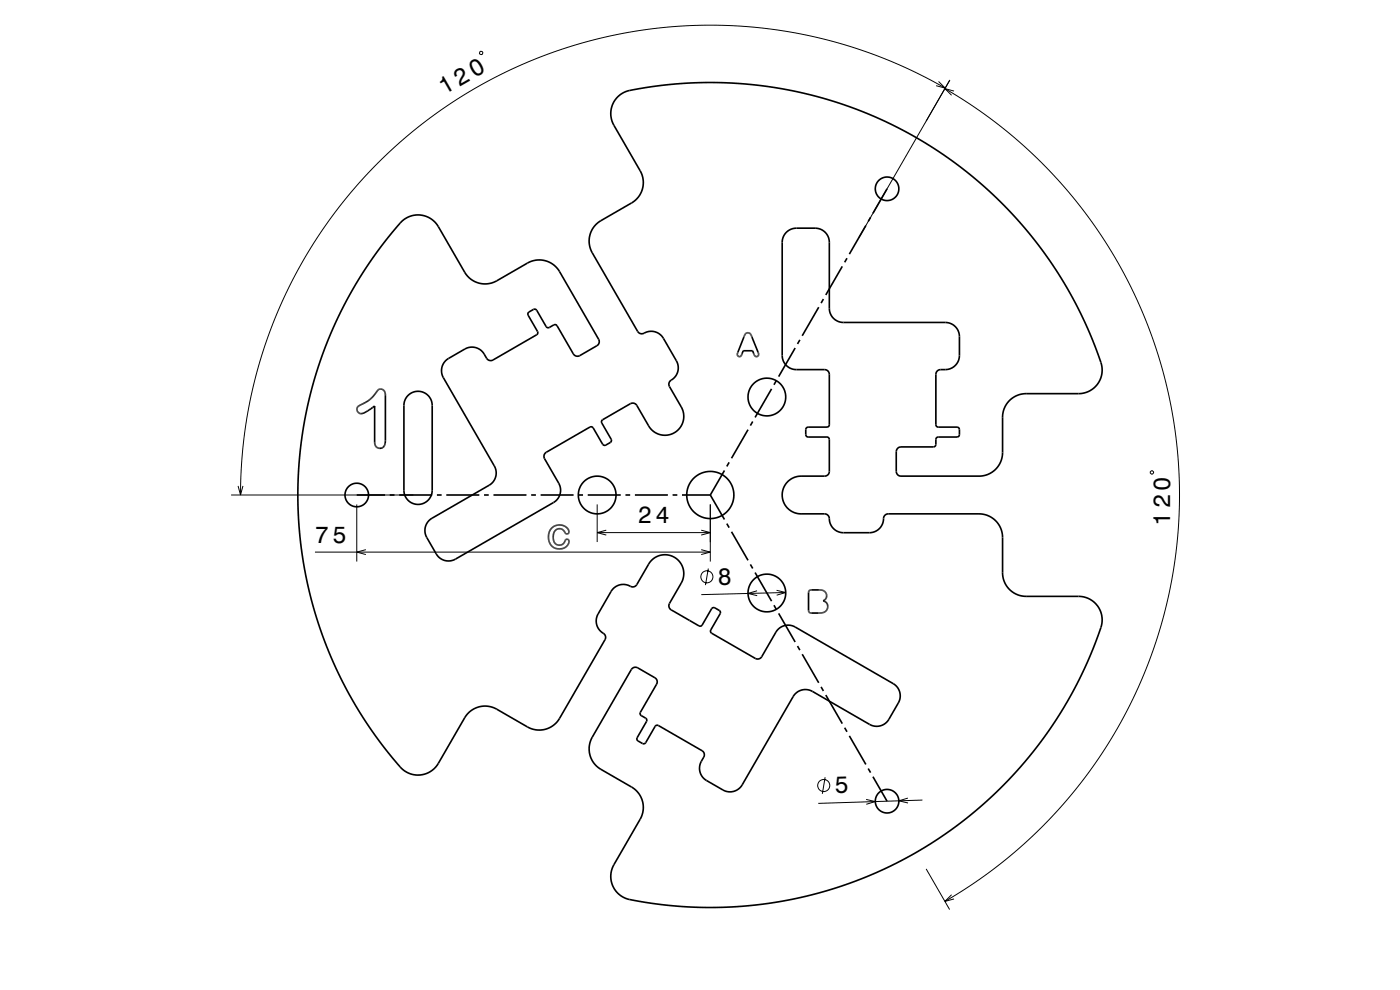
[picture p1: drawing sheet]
<svg xmlns="http://www.w3.org/2000/svg" width="297mm" height="210mm" viewBox="0 0 297 210" stroke-linecap="round" stroke-linejoin="round" font-family="sans-serif">
<defs><g id="words">
<text font-size="5.1" x="94.2" y="20.2" transform="rotate(-30 94.2 20.2)">120</text>
<g font-size="5">
<text x="135.3" y="111">24</text>
<text x="248.2" y="111.5" transform="rotate(-90 248.2 111.5)">120</text>
<text x="66.8" y="115.1">75</text>
<text x="152.3" y="124" transform="rotate(-2 152.3 124)">8</text>
<text x="177.1" y="168.3" transform="rotate(-2 177.1 168.3)">5</text>
</g>
</g></defs>
<g fill="none" stroke="#000" stroke-width=".21">
<path d="M101.8 11h.5l.1 .5h-.6l-.1-.2zM199.1 17.3l1.4 1.4-1.9-.5M200.5 18.8l5.5 3.4 5 3.6 5.3 4.3 4.5 4.3 4.8 5.1 3.8 4.6 3.7 5.1 3.5 5.5 3.1 5.7 2.8 6.1 2.1 5.6 2.1 6.7 1.4 5.8 1.2 7.2 .7 6.4 .2 6.5-.2 6.8-.7 6.7-1 6.2-1.4 6.1-1.7 5.7-2.3 6.3-2.7 6-3 5.7-3.1 5.1-4 5.8-4.5 5.4-4.6 4.9-4.7 4.5-5.2 4.2-4.9 3.5-5.7 3.6M200.5 18.7l-6.2-3.3-5.7-2.6-6.1-2.2-6.4-2-6.8-1.5-6.5-1-6.4-.6-6.5-.2-7 .3-6.2 .7-5.9 1.1-6.4 1.5-5.7 1.7-6.1 2.3-5.9 2.7-6 3.2-5.9 3.7-5.3 3.8-4.6 3.8-4.7 4.5-4.5 4.7-3.9 4.8-3.8 5.3-3.6 5.7-3.3 6.2-2.5 5.5-2.3 6.1-1.8 6.2-1.5 6.3-1.1 6.4-.7 6.7-.2 6.5M201.5 17l-19.3 33.4M202.4 19.3l-1.9-.5 1.4 1.4M49 105h38.7M50.5 103.1l.5 1.9 .5-1.9M66.8 117.1h83.9M75.7 107v12.1M77.6 116.6l-1.9 .5 1.9 .5M126.7 107v8"/>
<path d="M126.7 113h24M128.6 112.5l-1.9 .5 1.9 .5M148.8 112.5l1.9 .5-1.9 .5M148.8 116.6l1.9 .5-1.9 .5M150.7 107v12.1M244 100.1l.5-.2 .2 .4-.4 .3zM150.3 120.6l-.6 3.5M160.6 125.3l-1.9 .6 1.9 .5M164.7 125.2l2 .5-1.9 .6M166.7 125.7l-17.9 .4M175 164.9l-.5 3.5M183.7 169.6l2 .4-1.9 .6"/>
<path d="M192.6 169.3l-1.9 .6 1.9 .4M195.7 169.7l-22.1 .7M196.5 184.3l5 8.6M201.9 189.8l-1.4 1.4 1.9-.5"/>
<circle cx="150" cy="122.4" r="1.28"/>
<circle cx="174.8" cy="166.6" r="1.28"/>
</g>
<g fill="none" stroke="#000" stroke-width=".35">
<path d="M85.1 47.1a5 5 0 0 1 7.9 1l5.7 9.8a5 5 0 0 0 6.7 1.7l6.6-3.8a5 5 0 0 1 6.7 1.8l8.3 14.4 .1 .5-.1 .5-.4 .3-3.7 2.2-.5 .1-.4-.2-.4-.3-3.4-6-.4-.3-1.3 .7h-.5l-2.1-3.7-.4-.2-1.3 .6-.2 .4 2.1 3.8-.1 .4-9.4 5.6-.8 .1a1.87 1.87 0 0 1-1.1-1.4 3 3 0 0 0-4.1-1.1l-3.6 2.2a3 3 0 0 0-.9 3.9l10.9 18.9a3 3 0 0 1-1.2 3.9l-12.4 7.2a3 3 0 0 0-.9 3.9l2.2 3.7a3 3 0 0 0 3.9 .9l21-12.1a3 3 0 0 0 .9-4l-3-5.3-.1-.7 .5-.6 9.5-5.4 .4 .3 2 3.4 .4 .3 .3-.1 1-.5 .2-.4-2.1-3.8 .1-.5 6.3-3.7h.5l.6 .5 2.6 4.5a4 4 0 0 0 5.5 1.2 4 4 0 0 0 1.3-5.4l-2.5-4.4a1.21 1.21 0 0 1 .8-1.6 2.99 2.99 0 0 0 .7-3.8l-2.9-4.9a3.1 3.1 0 0 0-4.3-.8l-.7-.1-.3-.4-9.7-16.7a5 5 0 0 1 1.9-6.8l6.7-3.9a5 5 0 0 0 1.6-6.7l-5.7-9.8a5.1 5.1 0 0 1 4.5-7.4l7.9-1.1 7.3-.4 7.5 .2 7.7 1 7.8 1.6 7.4 2.3 7.1 3 7.2 3.6 6.3 4.1 5.9 4.5 5.4 4.9 5.6 6 4.7 6.2 3.9 6.1 3.4 6.4 3.2 7.6a6.7 6.7 0 0 1 .6 5.3 5 5 0 0 1-4.7 3.2h-11.4a5 5 0 0 0-4.7 5v7.6a5 5 0 0 1-5 4.9h-16.6l-.5-.2-.3-.3-.2-.5v-4.3l.2-.4 .4-.4 .4-.1h6.9l.5-.2v-1.4l.3-.4 4.2-.1 .5-.2v-1.4l-.2-.4-4.3-.1-.4-.3-.1-10.9 .4-.7a1.89 1.89 0 0 1 1.6-.3 3 3 0 0 0 3-3v-4.2a3 3 0 0 0-3-2.8h-21.8a3 3 0 0 1-2.8-3v-14.2a3 3 0 0 0-3-2.8h-4.2a3 3 0 0 0-2.8 3v24.2a3 3 0 0 0 3 2.8h6.1l.7 .3 .2 .7v11l-.5 .2h-4l-.4 .2-.1 .3v1.1l.3 .4 4.3 .1 .4 .3v7.3l-.3 .4-.7 .3h-5.2a4 4 0 0 0-3.8 4.1 4 4 0 0 0 4 3.9h5.1a1.2 1.2 0 0 1 1 1.5 3 3 0 0 0 2.9 2.5h5.8a3.1 3.1 0 0 0 2.8-3.3l.5-.6 .4-.1h19.3a5 5 0 0 1 5 5v7.8a5 5 0 0 0 5 4.7h11.4a5.1 5.1 0 0 1 4.1 7.6l-2.8 6.9-3.5 7-3.9 6.3-4.8 6.4-5.2 5.8-5.9 5.4-6.4 4.9-5.8 3.7-6.7 3.5-7.3 3.1-6.9 2.3-7.8 1.7-7.5 1-7.5 .4-7.2-.3-8.4-1a7 7 0 0 1-4.8-2 5 5 0 0 1-.6-5.8l5.7-9.8a5 5 0 0 0-1.9-6.7l-6.6-3.8a5 5 0 0 1-1.8-6.7l8.3-14.4 .4-.4 .5-.1 .5 .2 3.7 2.1 .3 .4 .1 .5-.1 .4-3.5 6v.5l1.2 .8 .2 .4-2 3.7-.1 .5 1.2 .7h.5l2.2-3.7 .4-.2 9.5 5.4 .5 .7a1.85 1.85 0 0 1-.6 1.6 3 3 0 0 0 1.1 4.1l3.7 2.1a3 3 0 0 0 3.9-1.2l10.9-18.9a3 3 0 0 1 4-.9l12.3 7.1a3 3 0 0 0 3.9-1.2l2.1-3.7a3 3 0 0 0-1.2-3.9l-21-12.1a3 3 0 0 0-3.9 1.2l-3 5.3-.6 .4-.8-.1-9.4-5.6v-.5l2-3.4v-.5l-.2-.2-1-.6h-.4l-2.3 3.7-.4 .2-6.4-3.6-.2-.7 .1-.5 2.6-4.5a4 4 0 0 0-1.6-5.4 4 4 0 0 0-5.4 1.6l-2.5 4.4a1.2 1.2 0 0 1-1.8 .1 3 3 0 0 0-3.7 1.3l-2.8 5a3.1 3.1 0 0 0 1.4 4l.3 .5-.2 .7-9.6 16.7a5 5 0 0 1-6.8 1.8l-6.7-3.9a5 5 0 0 0-6.6 2l-5.7 9.8a5.1 5.1 0 0 1-8.7-.2l-4.6-5.9-4.4-6.7-3.7-7-3-7.2-2.2-7.1-1.7-7.6-1.1-7.4-.3-8.5 .4-8 1.1-7.7 1.8-7.5 2.6-7.8 3.1-7.1 3.6-6.6 4.1-6.3zM178.7 56.5l-3.5 6.1M179.7 54.8l-.5 .8M183.7 47.8l-3.5 6.1M184.7 46.1l-.5 .9M188.2 40.1l-3 5.1M156.4 75.2v.2M156.4 75.1v.1M156.4 75v.1M156.4 75.4h.1M156.5 74.9l-.1 .1M156.5 74.9h.1"/>
<path d="M156.5 75.4l.1 .2M156.5 74.8h.1M156.6 75.6h.1M156.7 75.6h.1M156.7 75.6h.3M157.1 75.6h-.1M157.2 75.5l-.1 .1M157.2 75.5h.1M157.3 75.4l-.1 .1M157.3 75.4h.1M157.8 71.5l-1.3 3.4M157.8 71.4v.1"/>
<path d="M157.8 71.4h.1M157.9 71.4h-.1M158 71.1h.1M158 71l-.1 .4M158 71h.1M158.1 70.9l-.1 .1M158.1 70.8v.1M158.1 70.8h.1M158.2 70.8h-.1M158.2 70.7v.1M158.2 70.7h.1M158.3 70.7h-.1"/>
<path d="M158.3 70.7h.1M158.3 70.6v.1M158.4 70.6h-.1M158.5 70.6h.5M158.5 70.6h-.1M158.6 70.6h-.1M159 70.6v.1M159 70.7h.1M159.1 70.7v.1M159.1 70.7h.1M159.1 70.8h.1M159.2 70.8v.1"/>
<path d="M159.2 70.9h.1M159.2 70.9l.2 .2M159.3 70.9h.1M159.3 71.1l.1 .1M159.4 71.2h.1M159.4 71.2l1.6 3.9M159.9 75.1l.1 .1M160 75.2l-.3-.8h-2l-.4 1M160 75.2h.1M160 75.2v.1M160 75.3h.1M160 75.3l.1 .1"/>
<path d="M160.1 75.4h.1M160.1 75.4l.4 .3M160.5 75.7h.1M161 75.3l-.5 .4M161 75.1v.1M161 75.2v.1M161 75.2h.1M168.7 73.8l-3.5 6.1M169.7 72.1l-.5 .9M173.7 65.2l-3.5 6M174.7 63.4l-.5 .9M75.9 86.2l.7-.3a7.5 7.5 0 0 0 3.6-3.2 1.01 1.01 0 0 1 1.2 0 1.01 1.01 0 0 1 .4 1.1v9.6a1.26 1.26 0 0 1-1.5 1.7 1.17 1.17 0 0 1-.8-1.4v-7.6l-2.3 1.5a.94 .94 0 0 1-1.4-.4l-.1-.5z"/>
<path d="M80.3 82.6v.1M86.6 83.8a3 3 0 0 1 3.3-.6 3 3 0 0 1 1.8 2.8v18a3 3 0 0 1-3 3 3 3 0 0 1-3-3v-18.2a3 3 0 0 1 .9-2zM153.7 99.8l-3 5.2M154.7 98.1l-.5 .8M158.7 91.1l-3.5 6.1M159.7 89.4l-.5 .9M163.7 82.5l-3.5 6M164.7 80.8l-.5 .8M75.7 105h6M82.7 105h1M84.7 105h7M92.7 105h1"/>
<path d="M94.7 105h7M102.7 105h1M104.7 105h7M112.7 105h1M114.7 105h7M119.9 114.6h.1M120 113.1l-.4-.5a1.31 1.31 0 0 0-1.6-.3 1.31 1.31 0 0 0-.6 1.5v.1a1.32 1.32 0 0 0 .9 1.7 1.32 1.32 0 0 0 1.6-1M120 113.1h.1M120 113.1v.1M120 113.2h.1M120 114.5l-.1 .1M120 114.4v.1"/>
<path d="M120.1 113.2h.1M120.1 113.2v.1M120.1 113.3h.1M120.2 113.3h.1M120.3 113.3h.1M120.3 114.4h.1M120.4 114.4h.1M120.4 114.4h-.4M120.4 113.3h-.1M120.5 114.4h.1M120.5 113.2l-.1 .1M120.5 113.2h.1"/>
<path d="M120.5 114.4l.1 .1M120.6 113.2h-.1M120.6 114.5h.1M120.6 113.1v.1M120.6 113.1h.1M120.6 114.5l.1 .1M120.7 113.1v-.1a2.08 2.08 0 0 0-1.5-1.6 2.08 2.08 0 0 0-2.1 .6l-.5 .6-.2 .6 .1 1.6 .7 1.2 .6 .3 .7 .1a2.12 2.12 0 0 0 1.7-.5l.4-.6 .1-.6M120.7 113.1h-.1M120.7 114.6v.1M120.7 114.7h.1M122.7 105h1M124.7 105h7"/>
<path d="M132.7 105h1M134.7 105h7M142.7 105h1M144.7 105h6M150.7 105l3 5.2M154.2 111.1l.5 .8M155.2 112.8l3.5 6.1M159.2 119.7l.5 .9M160.2 121.5l3.5 6M164.2 128.4l.5 .9M165.2 130.1l3.5 6.1M169.2 137l.5 .9"/>
<path d="M170.2 138.8l3.5 6M171.6 129.8h.1M171.6 129.8l.2 .2M171.7 125.3l-.2 .4 .1 4.1M171.7 125.2v.1M171.8 130h.1M171.8 125.2h-.1M171.9 125.2h-.1M171.9 125.2l2.2-.1 .9 .4M174.5 125.2h.1M174.8 129.9l-1 .1h-2M174.8 129.9h.1"/>
<path d="M174.8 125.4h.1M175 125.5h.1M175 125.5l.2 .2M175 125.5l.1 .1M175.2 125.7h.1M175.2 125.7l.1 .3M175.3 126h.1M175.3 126a1.15 1.15 0 0 1-.7 1.4 1.29 1.29 0 0 1 1 1.2 1.29 1.29 0 0 1-.8 1.3M174.2 145.7l.5 .9M175.2 147.4l3.5 6.1M179.2 154.4l.5 .8M180.2 156.1l3.5 6.1"/>
<path d="M184.2 163l.5 .9M185.2 164.8l3 5.2"/>
<circle cx="188.2" cy="40" r="2.5"/>
<circle cx="162.7" cy="84.2" r="4"/>
<circle cx="75.7" cy="105" r="2.5"/>
<circle cx="126.7" cy="105" r="4"/>
<circle cx="150.7" cy="105" r="5"/>
<circle cx="162.7" cy="125.8" r="4"/>
<circle cx="188.2" cy="170" r="2.5"/>
</g>
<use href="#words"/>
</svg>
